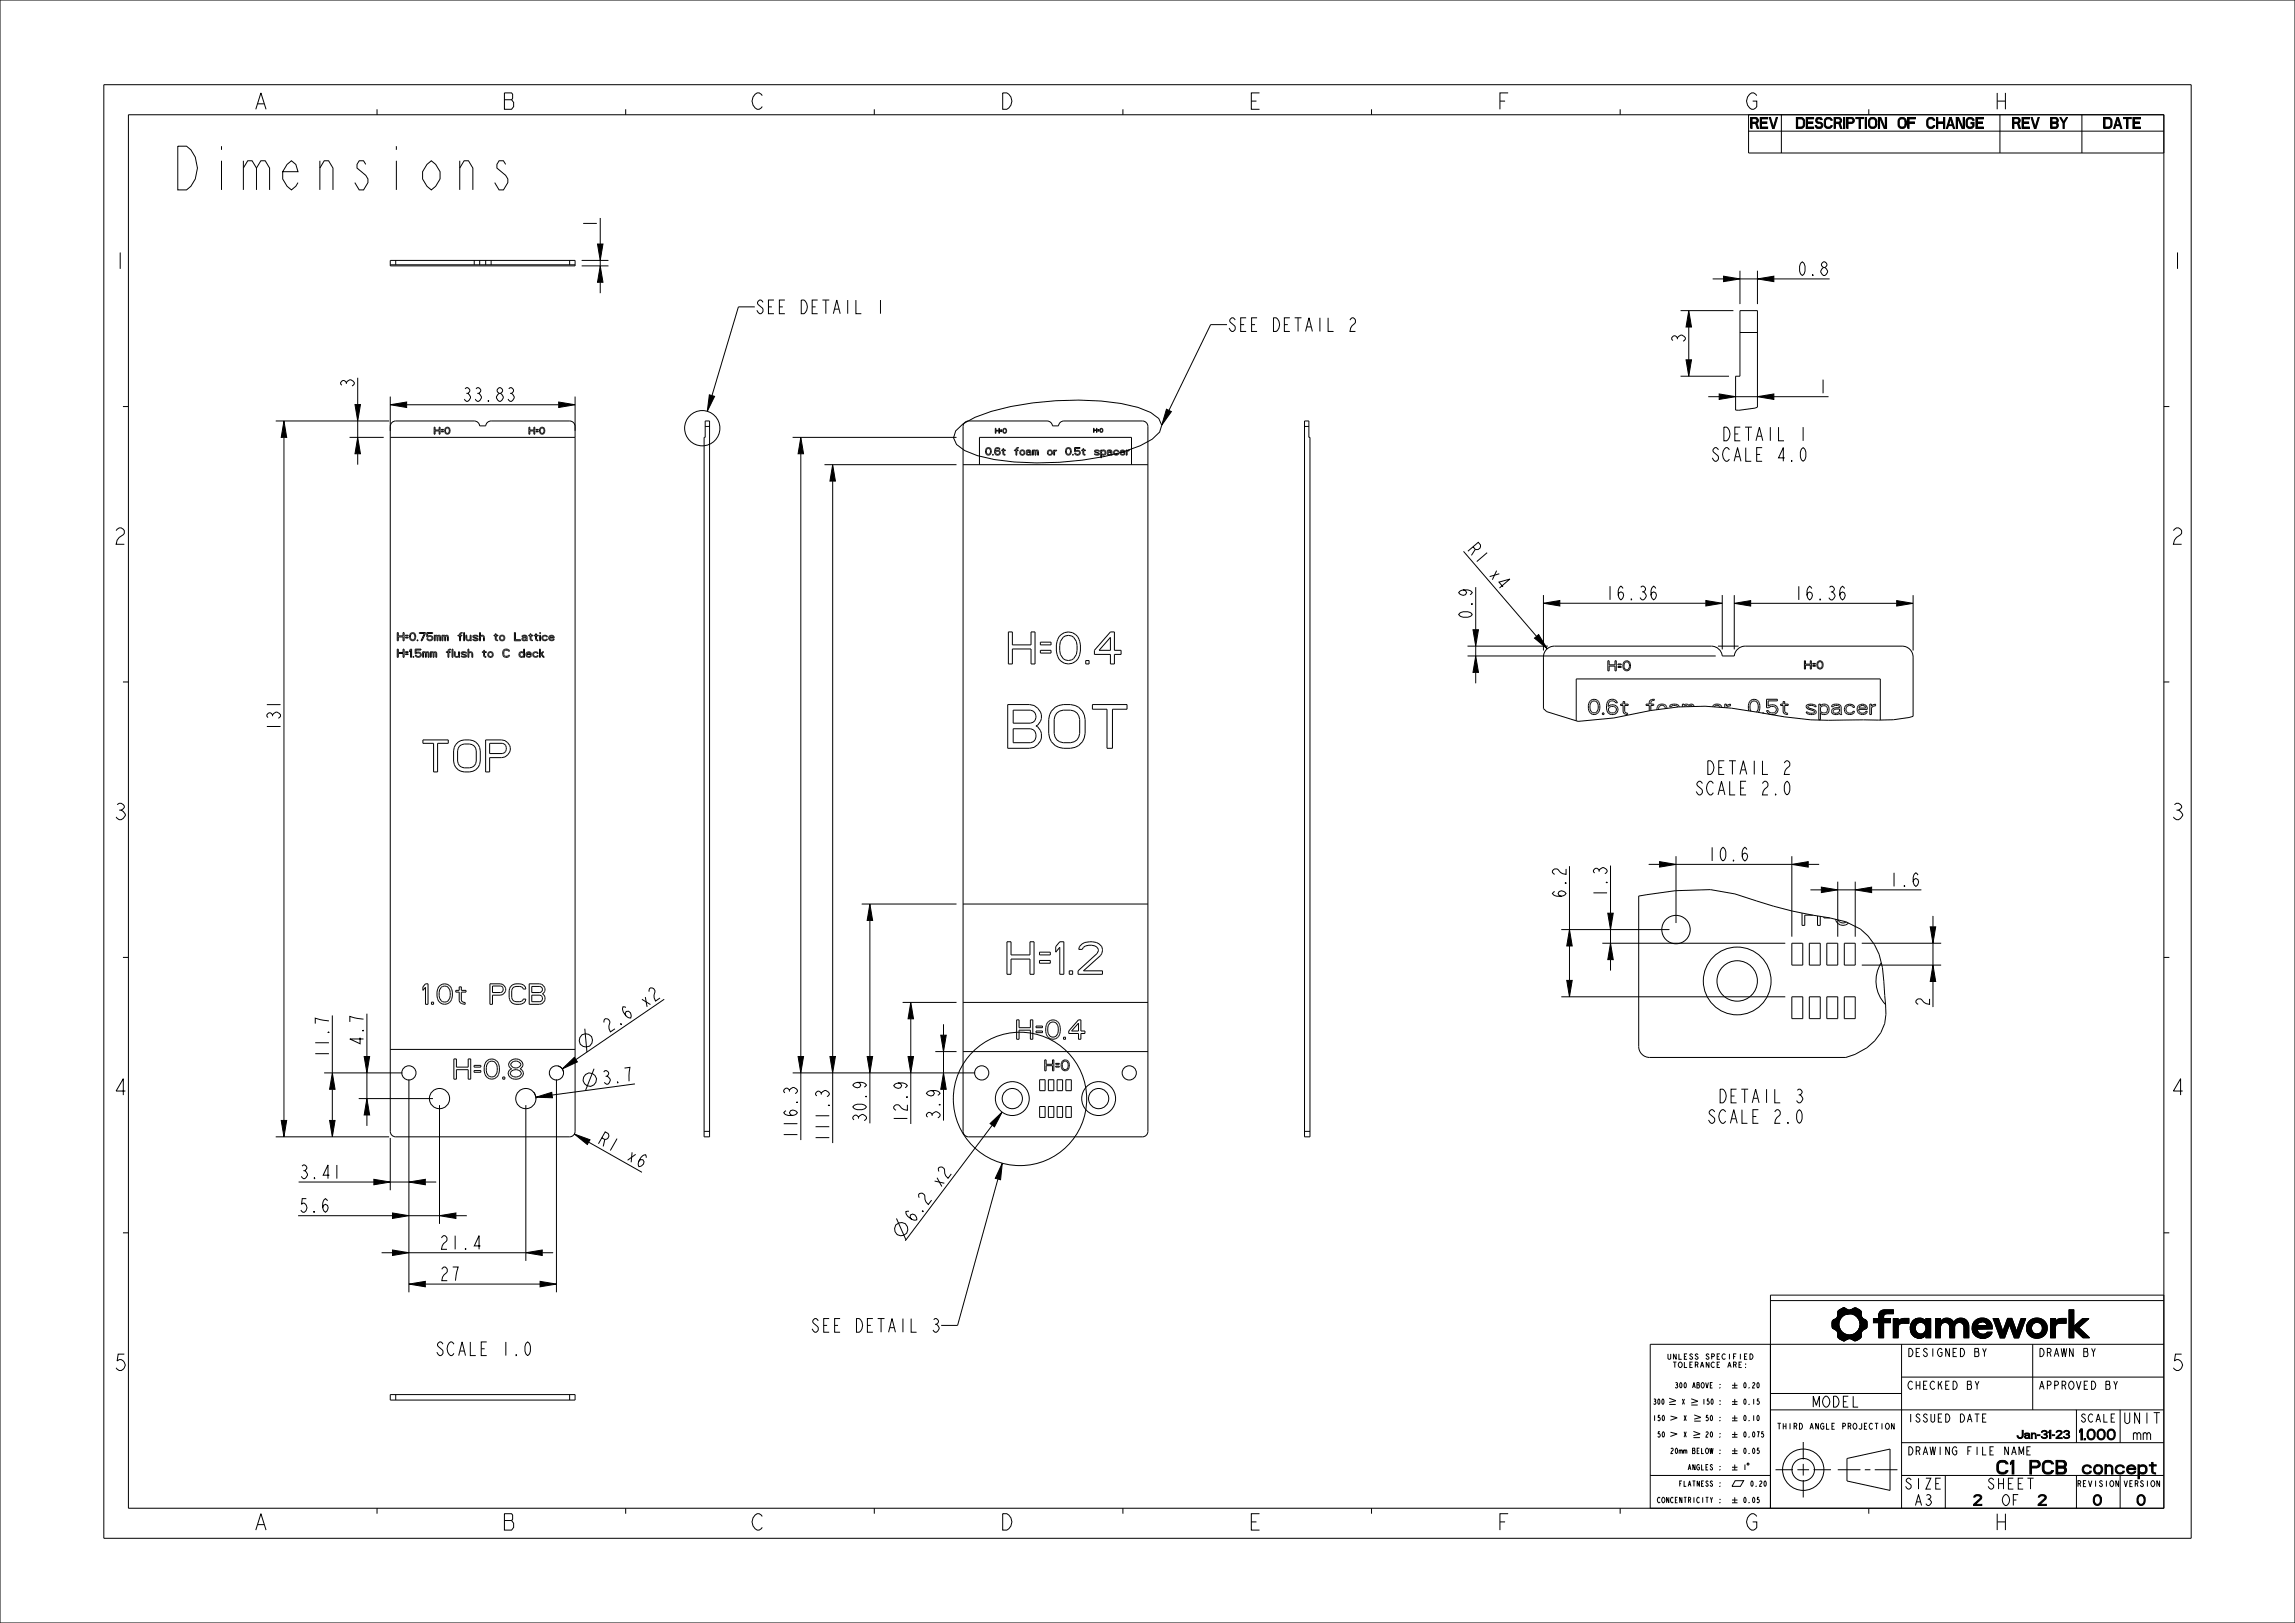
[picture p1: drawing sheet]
<svg xmlns="http://www.w3.org/2000/svg" width="420mm" height="297mm" viewBox="0 0 420 297" stroke-linecap="round" stroke-linejoin="round" font-family="sans-serif">
<defs><g id="words">
<text font-size="10.4" x="30.9" y="34.8">Dimensions</text>
<g font-size="3.9">
<text x="46.2" y="20">A</text>
<text x="91.7" y="20">B</text>
<text x="137.2" y="20">C</text>
<text x="182.7" y="20">D</text>
<text x="228.2" y="20">E</text>
<text x="273.7" y="20">F</text>
<text x="319.2" y="20">G</text>
<text x="364.7" y="20">H</text>
<text x="20.5" y="49.2">1</text>
<text x="397" y="49.2">1</text>
<text x="20.5" y="99.6">2</text>
<text x="397" y="99.6">2</text>
<text x="20.5" y="150">3</text>
<text x="397" y="150">3</text>
<text x="20.5" y="200.4">4</text>
<text x="397" y="200.4">4</text>
<text x="20.5" y="250.8">5</text>
<text x="397" y="250.8">5</text>
<text x="46.2" y="280">A</text>
<text x="91.7" y="280">B</text>
<text x="137.2" y="280">C</text>
<text x="182.7" y="280">D</text>
<text x="228.2" y="280">E</text>
<text x="273.7" y="280">F</text>
<text x="319.2" y="280">G</text>
<text x="364.7" y="280">H</text>
</g>
<g font-size="3.3">
<text x="109.2" y="41.9" transform="rotate(-90 109.2 41.9)">1</text>
<text x="328.8" y="50.4">0.8</text>
<text x="138.1" y="57.4">SEE DETAIL 1</text>
<text x="224.6" y="60.7">SEE DETAIL 2</text>
<text x="308.4" y="62.9" transform="rotate(-90 308.4 62.9)">3</text>
<text x="64.8" y="71.1" transform="rotate(-90 64.8 71.1)">3</text>
<text x="332.6" y="72">1</text>
<text x="84.5" y="73.4">33.83</text>
<text x="317.6" y="80.7">DETAIL1</text>
<text x="315.2" y="84.4">SCALE4.0</text>
<text x="268.3" y="100.5" transform="rotate(49 268.3 100.5)">R1 x4</text>
<text x="269.4" y="113.4" transform="rotate(-90 269.4 113.4)">0.9</text>
<text x="293.6" y="109.8">16.36</text>
<text x="328.2" y="109.8">16.36</text>
<text x="51.3" y="133.9" transform="rotate(-90 51.3 133.9)">131</text>
<text x="314.7" y="141.7">DETAIL2</text>
<text x="312.3" y="145.5">SCALE2.0</text>
<text x="312.3" y="157.6">10.6</text>
<text x="286.6" y="164.5" transform="rotate(-90 286.6 164.5)">6.2</text>
<text x="294.1" y="164.4" transform="rotate(-90 294.1 164.4)">1.3</text>
<text x="345.6" y="162.2">1.6</text>
<text x="116.9" y="185.3" transform="rotate(-34 116.9 185.3)">x2</text>
<text x="353.1" y="184.3" transform="rotate(-90 353.1 184.3)">2</text>
<text x="66.5" y="191.5" transform="rotate(-90 66.5 191.5)">4.7</text>
<text x="111.3" y="189.1" transform="rotate(-34 111.3 189.1)">2.6</text>
<text x="60.2" y="193.8" transform="rotate(-90 60.2 193.8)">11.7</text>
<text x="316.9" y="201.8">DETAIL3</text>
<text x="145.9" y="208.6" transform="rotate(-90 145.9 208.6)">116.3</text>
<text x="151.8" y="209.2" transform="rotate(-90 151.8 209.2)">111.3</text>
<text x="158.6" y="205.6" transform="rotate(-90 158.6 205.6)">30.9</text>
<text x="166.1" y="205.7" transform="rotate(-90 166.1 205.7)">12.9</text>
<text x="172" y="205.1" transform="rotate(-90 172 205.1)">3.9</text>
<text x="314.5" y="205.6">SCALE2.0</text>
<text x="54.6" y="215.7">3.41</text>
<text x="54.6" y="221.8">5.6</text>
<text x="171.3" y="218.6" transform="rotate(-53 171.3 218.6)">x2</text>
<text x="167.2" y="224" transform="rotate(-53 167.2 224)">6.2</text>
<text x="80.3" y="228.6">21.4</text>
<text x="80.4" y="234.4">27</text>
<text x="148.2" y="243.8">SEE DETAIL 3</text>
<text x="81.8" y="248.1">SCALE1.0</text>
<text x="365.6" y="269.8">C1 PCB concept</text>
</g>
<g font-size="3.2">
<text x="110.2" y="198.5" transform="rotate(-8 110.2 198.5)">3.7</text>
<text x="109.1" y="209.1" transform="rotate(29 109.1 209.1)">R1 x6</text>
</g>
<g font-size="2.6">
<text x="320.8" y="23.5">REV</text>
<text x="330.6" y="23.5">DESCRIPTION OF CHANGEREV BY</text>
<text x="385.6" y="23.5">DATE</text>
<text x="332.3" y="257.5">MODEL</text>
<text x="379.9" y="263.5">1.000</text>
<text x="389.1" y="260.5">UNIT</text>
<text x="390.5" y="263.5">mm</text>
<text x="349.1" y="272.5">SIZE</text>
<text x="350.5" y="275.5">A3</text>
<text x="361.4" y="275.5">2</text>
<text x="364.3" y="272.5">SHEET</text>
<text x="366.5" y="275.5">OF</text>
<text x="373" y="275.5">2</text>
<text x="383.2" y="275.5">0</text>
<text x="391.2" y="275.5">0</text>
</g>
<g font-size="2">
<text x="349" y="248.3">DESIGNED BY</text>
<text x="373" y="248.3">DRAWN BY</text>
<text x="349" y="254.3">CHECKED BY</text>
<text x="373" y="254.3">APPROVED BY</text>
<text x="349" y="260.3">ISSUED DATE</text>
<text x="368" y="263.3">Jan-31-23</text>
<text x="381.3" y="260.3">SCALE</text>
<text x="349" y="266.3">DRAWING FILE NAME</text>
</g>
<g font-size="1.4">
<text x="327.2" y="261.6">THIRD ANGLE PROJECTION</text>
<text x="380.8" y="272.1">REVISION VERSION</text>
</g>
<g font-size="1.3">
<text x="306.5" y="248.8">UNLESS SPECIFIED</text>
<text x="307.3" y="250.3">TOLERANCE ARE:</text>
<text x="304.8" y="257">300</text>
<text x="307.9" y="257">X</text>
<text x="308" y="254">300 ABOVE :</text>
<text x="318.5" y="254">0.20</text>
<text x="318.5" y="257">0.15</text>
<text x="304.8" y="260">150</text>
<text x="305.4" y="263">50</text>
<text x="308.1" y="263">X</text>
<text x="308.1" y="260">X</text>
<text x="310.3" y="263">20 :</text>
<text x="310.3" y="260">50 :</text>
<text x="318.5" y="260">0.10</text>
<text x="318.5" y="263">0.075</text>
<text x="307.4" y="266">20mm BELOW :</text>
<text x="310" y="269">ANGLES :</text>
<text x="318.5" y="266">0.05</text>
<text x="318.5" y="269">1</text>
<text x="305.4" y="275">CONCENTRICITY :</text>
<text x="308.7" y="272">FLATNESS :</text>
<text x="318.5" y="275">0.05</text>
<text x="319.8" y="272">0.20</text>
</g>
</g></defs>
<g fill="#000">
<path d="M329 21.5h.9l.3 .4v1.2l-.3 .4h-.9v-.3h.8l.2-.4-.1-.9-.9-.1zM109.8 48.7l.5 3h-1zM109.3 44.7h1l-.5 3zM309.1 56.8l.5 3h-1zM315.4 50.5l3 .5-3 .5zM321.6 51l3-.5v1zM52 77l.5 3h-1zM65 74h1l-.5 3zM71.4 74.1l3-.5v1zM102.2 73.6l3 .5-3 .5zM308.6 65.8h1l-.5 3zM314.6 72.1l3 .5-3 .5z"/>
<path d="M321.6 72.6l3-.5v1zM65.5 80l.5 3h-1zM146.6 80l.5 3h-1zM152.4 85l.5 3h-1zM269.6 115.2h1l-.5 3zM282.5 110.4l3-.5v1zM280.8 116.8l.8-.7 1.6 2.6zM312.2 109.9l3 .5-3 .5zM317.4 110.4l3-.5v1zM347.1 109.9l3 .5-3 .5zM270.1 120l.5 3h-1zM303.7 157.7l3 .5-3 .5z"/>
<path d="M327.9 158.2l3-.5v1zM159.2 165.4l.5 3h-1zM287.2 170.1l.5 3h-1zM294.7 172.6l.5 3h-1zM294.2 167.1h1l-.5 3zM333.3 162.3l3 .5-3 .5zM339.5 162.8l3-.5v1zM353.2 169.6h1l-.5 3zM353.7 176.6l.5 3h-1zM60.8 196.3l.5 3h-1zM66.6 193.3h1l-.5 3zM102.9 195.6l2.2-2.1 .6 .8z"/>
<path d="M146.1 193.3h1l-.5 3zM151.9 193.3h1l-.5 3zM158.7 193.3h1l-.5 3zM166.7 183.4l.5 3h-1zM166.2 193.3h1l-.5 3zM172.2 189.4h1l-.5 3zM172.7 196.3l.5 3h-1zM286.7 179.4h1l-.5 3zM51.5 205h1l-.5 3zM60.3 205h1l-.5 3zM67.1 201l.5 3h-1zM68.4 215.8l3 .5-3 .5z"/>
<path d="M74.8 216.3l3-.5v1zM98.1 200.8l2.9-.9 .1 1zM105.1 207.5l2.9 1.1-.5 .8zM181.2 205.6l2.2-2.1-1.4 2.7zM71.8 222l3 .5-3 .5zM74.8 235l3-.5v1zM71.8 228.7l3 .5-3 .5zM80.4 222.5l3-.5v1zM96.2 229.2l3-.5v1zM98.8 234.5l3 .5-3 .5zM337.2 239.4h.4zM336.6 239.7l.6-.3h.4l.5 .2z"/>
<path d="M336.5 239.8l1.7-.1zM336.4 239.9l.1-.1 1.7-.1 2.2 .1 .2 .3-4.3 .6zM338.8 239.6l.6-.3 .3 .1zM338.5 239.7l1.2-.3 .7 .4zM344.1 240l.7-.3h1.7v.7h-2.6zM335.4 243l1.2-.1 .1 .3-.8 .2zM335.4 241.6l1.4-.2-.3 .8 .1 .7-1.2 .1-.1-.7zM335.9 243.4l.8-.2 .3 .4 .5 .4-1.2 .6v-.8zM336.3 240.7l1.9-.3-.8 .3-.6 .7-1.3 .2 .6-.4zM337.3 245.4l.3-.1zM336.8 245.1l1.4-.1-.6 .3-.3 .1zM336.6 245h1.9z"/>
<path d="M338.2 240.4l2.4-.3v.6l-1 .1-.7-.3zM336.3 244.6l1.2-.6 .7 .3 2.4 .3-.2 .3-3.8 .1zM338.6 245l1.8-.1-1.1 .4zM339.3 245.3l.9-.2-.6 .3zM338.8 244.3l.7-.3 1.1-.1v.7zM339.6 240.8h1zM339.5 244l1.2-.2zM339.7 240.9h1zM339.6 243.9l1.1-.2zM339.8 241h.9l-.8 .1zM339.7 243.8l1-.1zM339.9 241.1l.8-.1 .1 .1-.8 .1z"/>
<path d="M339.9 243.6l.9-.1-.1 .2h-.9zM340 241.2l.8-.1v.1l-.7 .1zM340 243.5l.9-.1-.1 .1-.9 .1zM340.1 241.3l.7-.1 .7 .4-1.2 .1zM340.2 243.2l1.3-.1a1.97 1.97 0 0 1-1.5 .4zM340.3 241.7h1.3l-1.3 .1zM340.3 243l1.3-.1v.1l-1.4 .2zM340.3 241.8l1.3-.1v.1l-1.2 .1zM340.3 242.9l1.3-.1-1.3 .2zM340.4 241.9l1.2-.1 .1 .1-1.3 .2zM340.4 242.8l1.3-.1-.1 .1-1.3 .1zM340.4 242.1l1.3-.2v.2l-1.3 .1z"/>
<path d="M340.4 242.6l1.3-.1v.2l-1.3 .1zM340.4 242.2l1.3-.1v.2l-1.3 .2zM340.4 242.5l1.3-.2v.2l-1.3 .1zM342.9 241.3h.9l.9-.5v.5l-1.8 .7zM343.8 240.8l1-.1-1 .6zM343.8 240.7l1-.1v.1zM343.8 240.6l1.1-.1zM343.8 240.5l1.2-.1zM343.9 240.4h1.4zM342.9 242l1.8-.7h1.3v.7h-1.3v2.8h-.9v-2.8zM347.4 242.6v2.2h-.9zM346.5 241.3h.9v.6a1.14 1.14 0 0 1 1.1-.6h.8v.9h-.9a.92 .92 0 0 0-1 .4l-.9 2.2z"/>
<path d="M349.9 241.9l1.6 .1-1.7 .1zM349.6 243.2l.9-.2v.2l-.9 .2zM349.6 242.9l.9-.1v.2l-.9 .2zM349.6 243.4l.9-.2v.2l-.9 .1zM349.6 242.7l1-.1-.1 .2-.9 .1zM349.6 243.5l.9-.1 .1 .1-.9 .1zM349.6 242.6l1-.1v.1l-1 .1zM349.7 243.6l.9-.1 .1 .2-1 .1zM349.7 242.5l1-.1-.1 .1-1 .1zM349.7 243.8l1-.1v.1l-.9 .1zM349.7 242.3h1.1l-.1 .1-1 .1zM349.8 242.2l1.2-.1-.2 .2h-1.1z"/>
<path d="M349.8 243.9l.9-.1 .2 .1-1.1 .1zM349.8 244h1.2l-1.1 .1zM349.8 242.1l1.6-.1-1.6 .2zM350.7 241.3h1zM351.1 244.9h.4zM349.9 244.1l1.1-.1a.95 .95 0 0 0 1.4-.5v.8l-2.5-.1zM350.9 244.8h.9zM350.5 241.4l1.2-.1h.2zM350.2 241.6l.3-.2 1.4-.1 .3 .2zM350.5 244.7h1.6l-.3 .1h-.9zM350.4 244.6h1.8zM350.1 241.7l2.1-.2 .1 .1z"/>
<path d="M350.2 244.5l2.1-.1-.1 .2h-1.8zM350.1 241.7h2.3l-2.4 .1zM350.1 244.4l2.3-.1-2.2 .2zM350 241.8h2.4l-2.5 .1zM349.9 244.2l2.5 .1-2.3 .1zM352.4 241.3h.9v3.5h-.9v-1.3a1.15 1.15 0 0 0-.4-1.4l.4-.3zM349.9 241.9l2.5-.1-.4 .3zM354.2 241.3h.9v3.5h-.9zM355.9 242h2.7a.85 .85 0 0 0-.9 .9v1.9h-.9v-1.9a.83 .83 0 0 0-.9-.9zM355.3 241.6a1.4 1.4 0 0 1 2.2 .3l-1.7 .1-.4 .2-.2 .3-.1-.6zM357.8 241.6a1.46 1.46 0 0 1 2.4 .7l-.9 .1-.5-.4h-1.3zM359.3 242.4l.9-.1 .1 2.5h-.9v-1.9z"/>
<path d="M361 243.5l.8-.2 .1 .2-.9 .1zM361 242.5l.9-.2v.2l-.9 .1zM361 243.6l.9-.1v.1l-.9 .2zM361 242.3l1-.1-1 .3zM361 243.8l.9-.2 .1 .2-.9 .1zM361.1 242.2l1-.1-.1 .1-1 .1zM361.1 243.9l.9-.1 .1 .1-.9 .1zM361.2 242.1l1.1-.1-1.2 .2zM361.2 244l.9-.1 .2 .1-1.1 .1zM361.2 242l1.5-.1-1.5 .2zM361.2 244.1h1.3l-1.2 .1zM361.4 241.8a1.89 1.89 0 0 1 3.1 .5l-.9 .1a.9 .9 0 0 0-.9-.5l-1.5 .1z"/>
<path d="M361.3 244.2h1.5zM362.4 244.9l1.1-.1zM361.3 244.2l1.7-.1 .7-.3h.9l-.3 .5-2.8 .1zM361 242.6l.9-.1 2.7 .1v.5l-3.7 .1zM361.5 244.4l2.8-.1-.8 .5-1.1 .1zM363.6 242.4l.9-.1 .1 .3h-.9zM360.9 243.2l3.7-.1v.1h-2.8v.1l-.8 .2zM364.8 241.3h.9l.8 2.4-.4 1.1zM367.4 241.3h.8l.9 2.3 1.6-2.3-1.3 3.5h-.8l-.9-2.4-.9 2.4h-.7zM369.9 241.3h.8l-1.6 2.3zM370.9 243.2l.9-.2v.2l-.9 .1zM370.9 242.9l.9-.1v.2l-.9 .2z"/>
<path d="M370.9 243.3l.9-.1v.2l-.9 .1zM370.9 242.8l.9-.1v.1l-.9 .1zM370.9 243.5l.9-.1 .1 .1-.9 .1zM370.9 242.6l1-.1-.1 .2-.9 .1zM371 243.6l.9-.1v.2l-.9 .1zM371 242.5l1-.1-.1 .1-1 .1zM371 243.8l.9-.1 .1 .1-.9 .1zM371 242.3l1.1-.1-.1 .2-1 .1zM371.1 243.9l.9-.1 .2 .1-1.1 .1zM371.1 242.2l1.2-.1-1.3 .2zM371.1 244l1.1-.1 .2 .1-1.2 .1zM371.1 242.1l1.6-.1-1.6 .2z"/>
<path d="M371.4 241.8a1.94 1.94 0 0 1 3.2 .7l-.9 .1a.96 .96 0 0 0-1-.6l-1.6 .1zM371.2 244.1h3.1a1.97 1.97 0 0 1-3.1 0zM373.7 242.6l.9-.1 .1 .7-.2 .7-.2 .2h-1.4a1.06 1.06 0 0 0 .8-1.5zM376.2 242.6v2.2h-.9zM375.3 241.3h.9v.6a1.14 1.14 0 0 1 1.1-.6h.8v.9h-.9a.92 .92 0 0 0-1 .4l-.9 2.2zM378.6 239.7h.9v3l1.6-1.4h1.2l-1.9 1.6 2 1.9h-1.2l-1.7-1.6v1.6h-.9z"/>
</g>
<g fill="none" stroke="#000" stroke-width=".18">
<path d="M0 0h420v297h-420zM19 15.5h382v266h-382zM23.5 21h372.5v255h-372.5zM69 20v1M84.1 30.8l.8-1.4h.8l.8 1.4v4M92.5 30.1l-.4-.7h-.8l-.4 .7v.7l1.6 1.3 .4 .7v.6l-.8 1.4h-.8l-.8-1.4M109.8 39.9v4.8M114.5 20v1M160 20v1M205.5 20v1M251 20v1M296.5 20v1"/>
<path d="M320 21v7h76M320 24h76M326 21v7M328.8 21.5h.2v2h-.2zM329 21.5h.9l.3 .4v1.2l-.3 .4h-.9v-.3h.8l.2-.4-.1-.9-.9-.1zM342 20v1M366 21v7M381 21v7M106.4 48.7h4.9M106.4 47.7h4.9M109.3 44.7h1l-.5 3zM109.8 48.7l.5 3h-1z"/>
<path d="M109.8 47.7v1M109.8 51.7v2M307.6 56.8h9.6M309.1 56.8l.5 3h-1zM309.1 59.8v6M313.4 51h2M315.4 50.5l3 .5-3 .5zM318.4 56.8h3.2v17.7l-.4 .2-3 .4-.6-.1v-6.2h.8zM318.4 49.5v6.1M318.4 51h3.2M321.6 51l3-.5v1zM321.6 49.5v6.1"/>
<path d="M324.6 51h10.2M333.5 49.2l.2-.2a.73 .73 0 0 1 .8 .7 .73 .73 0 0 1-.8 .7l-.2-.2a.65 .65 0 0 1 0-1zM333.7 49l-.4-.5a.57 .57 0 0 1 .7-.6l.3 .4v.2l-.3 .5M22.5 74.4h1M50.5 77h20.7M52 77l.5 3h-1zM65 74h1l-.5 3zM65.5 69.1v4.9M65.5 77v3M71.4 74.1l3-.5v1zM71.4 72.6v6.2M74.4 74.1h27.8"/>
<path d="M93.1 71.2l.3-.3a.57 .57 0 0 1 .6 .7l-.4 .4a.75 .75 0 0 1 .5 .8 .75 .75 0 0 1-.7 .6l-.4-.4M93.4 72h.2M102.2 73.6l3 .5-3 .5zM105.2 72.6v6.2M174.9 78.8a8.3 8.3 0 0 1 3.6-2.5 47.3 47.3 0 0 1 17.5-3 36 36 0 0 1 13.1 1.6l1.5 .6 1.4 1.1a2.05 2.05 0 0 1-.1 2.7 9.9 9.9 0 0 1-4.1 2.6l-1.6 .6a55.8 55.8 0 0 1-25.8 1.2l-1.3-.3a8.5 8.5 0 0 1-4-2l-.2-.3a1.44 1.44 0 0 1-.1-2zM307.6 68.8h8.8M308.6 65.8h1l-.5 3zM312.6 72.6h2M314.6 72.1l3 .5-3 .5zM317.6 72.6h4M318.4 60.8h3.2M321.6 72.6l3-.5v1z"/>
<path d="M324.6 72.6h10M396 74.4h1M52 80v125M64 80h6.2M65.5 80l.5 3h-1zM65.5 83v2M145.1 80h29.9M146.6 80l.5 3h-1zM146.6 83v110.3M150.9 85h24.1M152.4 85l.5 3h-1zM152.4 88v105.3"/>
<path d="M267.8 107.9l.4 .2 .2 .3-.2 .4a.98 .98 0 0 1-1.3-.4 1.69 1.69 0 0 1 2.5 0l-.4 .4M267.8 100.9l13.4 15.5M268.6 118.2h14.7M269.6 115.2h1l-.5 3zM270.1 107.4v7.8M270.1 118.2v1.8M280.8 116.8l.8-.7 1.6 2.6zM282.5 110.4l3-.5v1zM282.5 108.9v10.1M283 118.8l.9-.5 .6-.1h28.7a2 2 0 0 1 2 1.8h2.2a2 2 0 0 1 2-1.8h28.7a2 2 0 0 1 2 2v10.9a27.3 27.3 0 0 1-9.1 .6 77.4 77.4 0 0 1-19.3-1.4 51.2 51.2 0 0 0-19.6-.3l-6.7 1.4-6.6 .6-5.7-1.8-.6-.5v-9.5v-.5zM285.5 110.4h26.7M303 107.7l-.4-.4a1.69 1.69 0 0 0 0 2.5 .98 .98 0 0 0 .4-1.3l-.4-.2-.3 .2-.2 .4"/>
<path d="M312.2 109.9l3 .5-3 .5zM314.4 118.2h3.8M315.2 108.9v9.9M317.4 110.4l3-.5v1zM317.4 108.9v9.9M320.4 110.4h26.7M337.6 107.7l-.4-.4a1.69 1.69 0 0 0 0 2.5 .98 .98 0 0 0 .4-1.3l-.4-.2-.4 .2-.1 .4M347.1 109.9l3 .5-3 .5zM350.1 108.9v10.1M22.5 124.8h1M268.6 120h45.4M270.1 120l.5 3h-1z"/>
<path d="M270.1 123v2M291.1 128.2a1.05 1.05 0 0 1 1.1-.1 1.05 1.05 0 0 1 .6 1 1.16 1.16 0 0 1-.3 1.3 1.16 1.16 0 0 1-1.4 .1 1.79 1.79 0 0 1 0-2.3zM291.3 128.4a.76 .76 0 0 1 .8 0 .76 .76 0 0 1 .4 .8 1.01 1.01 0 0 1-.8 1.3 1.14 1.14 0 0 1-.7-1.7zM293.2 130.5h.3v.3h-.3zM294.3 120.9h.2v.8h1.1v-.8h.2v1.9h-.2v-.9h-1.1v.9h-.2zM294.4 128.2a1.03 1.03 0 0 1 1.6 .4h-.3a.78 .78 0 0 0-1-.3 .78 .78 0 0 0-.4 1 .97 .97 0 0 1 1.5-.1 .97 .97 0 0 1-.3 1.5 1.18 1.18 0 0 1-1.2-.3 1.18 1.18 0 0 1-.3-1.2zM294.5 129.5a.74 .74 0 0 1 .8-.2 .74 .74 0 0 1 .5 .6 .72 .72 0 0 1-.9 .6 .72 .72 0 0 1-.5-.9zM296.1 121.5h.6v.2h-.6zM296.1 122h.6v.1h-.6zM297 128.4h.3v.5h.7v.2h-.7v1.1l.3 .3h.3v.3a.77 .77 0 0 1-.9-.5v-1.2h-.4v-.2h.4zM297.3 121.1a.8 .8 0 0 1 1 .1 .8 .8 0 0 1 .1 1 .68 .68 0 0 1-.8 .6 .68 .68 0 0 1-.6-.8v-.5zM297.4 121.2h.1a.73 .73 0 0 1 .8 .5 .73 .73 0 0 1-.4 .8 .72 .72 0 0 1-.7-.4 .72 .72 0 0 1 .2-.9z"/>
<path d="M302.1 130v-.9h.5v-.2h-.5v-.3l.2-.3 .5-.2v-.1a.73 .73 0 0 0-1 .9h-.6v.2h.6v1M304.8 129.7a.65 .65 0 0 0-.7-.6 .65 .65 0 0 0-.6 .7M305.1 129.6a.93 .93 0 0 0-1.1-.8 .93 .93 0 0 0-.8 1.1M307.3 129.4v-.1a.78 .78 0 0 0-1-.4l-.7 .2v.2h.2a.73 .73 0 0 1 1.2 .1M308.8 129.3l-.3-.2-.3 .2M309.7 129.3l-.4-.2-.2 .2M310 129.3a.53 .53 0 0 0-.4-.5 .53 .53 0 0 0-.5 .3 .55 .55 0 0 0-.9-.1v-.1h-.3v.4M313.4 129.3a.93 .93 0 0 1 .9-.5 .93 .93 0 0 1 .8 .7M313.7 129.4l.4-.3a.55 .55 0 0 1 .7 .3M315.6 129.5v-.6h.3v.3l.8-.3v.3l-.6 .1-.1 .2M320.1 130.1a1.47 1.47 0 0 1 .9-2.1 1.51 1.51 0 0 1 .8 2.3M320.5 130.1a1.42 1.42 0 0 1 .2-1.8h.3a1.14 1.14 0 0 1 .7 1.6l-.2 .4"/>
<path d="M321.8 130.3v.1M322.5 130.5h.3M322.5 130.5h.1M323.3 128h2v.3h-1.7v.9a1.02 1.02 0 0 1 1.3-.1 1.02 1.02 0 0 1 .4 1.2 1.13 1.13 0 0 1-2-.3h.3a.71 .71 0 0 0 1 .5 .71 .71 0 0 0 .3-1l-.2-.2a.98 .98 0 0 0-1 .2h-.4zM326.3 128.4h.3v.5h.7v.2h-.7v1.1l.2 .3h.3v.3a.77 .77 0 0 1-.8-.5v-1.2h-.4v-.2h.4zM330.2 120.9h.2v.6h.9v-.6h.2v1.5h-.2v-.7h-.9v.7h-.2zM330.6 129l1-.1a.77 .77 0 0 1 .8 .4h-.3a.96 .96 0 0 0-1.3 0l.2 .3 1 .3 .3 .1 .1 .4a1.24 1.24 0 0 1-1.9-.1h.3a.96 .96 0 0 0 1.3 0l-.2-.3-1.3-.4-.1-.3zM331.7 121.8h.5v.1h-.5zM331.7 121.4h.5v.1h-.5zM332.7 121a.72 .72 0 0 1 .9 .4 .72 .72 0 0 1-.2 .9 .72 .72 0 0 1-.9-.3 .72 .72 0 0 1 .2-1zM332.8 121.2l.1-.1a.57 .57 0 0 1 .6 .6 .57 .57 0 0 1-.6 .5l-.2-.4zM332.9 128.9h.2v.3a.91 .91 0 0 1 1.4-.1 .91 .91 0 0 1 0 1.4 .91 .91 0 0 1-1.4-.1v1.3h-.2z"/>
<path d="M333.3 129.3a.69 .69 0 0 1 1 .1 .69 .69 0 0 1-.2 1 .69 .69 0 0 1-1-.3zM335.4 129l.5-.1a.81 .81 0 0 1 1 .4l.2 1.5h-.3l-.2-.3a.73 .73 0 0 1-1 .3 .73 .73 0 0 1-.2-1.1l.6-.2h.6v-.2a.79 .79 0 0 0-1.1 0h-.3zM335.7 129.9l.9-.2a.62 .62 0 0 1-.3 .8 .62 .62 0 0 1-.8-.3zM337.8 129.1l.2-.1a.93 .93 0 0 1 1.4 .5h-.3a.7 .7 0 0 0-1-.2 .7 .7 0 0 0 0 1 .7 .7 0 0 0 1-.1h.3a.98 .98 0 0 1-1.5 .4 .98 .98 0 0 1-.1-1.5zM340.1 129.1a.92 .92 0 0 1 1.1-.2 .92 .92 0 0 1 .5 .9h-1.6a.68 .68 0 0 0 .5 .7 .68 .68 0 0 0 .8-.3h.3a.98 .98 0 0 1-1.4 .4 .98 .98 0 0 1-.2-1.5zM340.4 129.2a.69 .69 0 0 1 1 .3v.1h-1.2zM342.2 128.9h.3v.3l.7-.3v.3l-.5 .1-.2 .3v1.2h-.3zM344.1 131.8v-7.6h-55.6v7.7M396 124.8h1M286.6 159v1a1.68 1.68 0 0 1-1.5-.9l-.6-.1-.4 .4v.2l.4 .4M287.2 158.5v11.6M291.8 159.8l-.2-.3a.57 .57 0 0 1 .6-.6l.5 .4a.75 .75 0 0 1 .8-.5 .75 .75 0 0 1 .6 .7l-.4 .4"/>
<path d="M292.7 159.3v.2M294.7 158.4v8.7M301.7 158.2h2M303.7 157.7l3 .5-3 .5zM306.7 156.7v12.2M306.7 158.2h21.2M319.7 155.5l-.4-.4a1.69 1.69 0 0 0 0 2.5 .98 .98 0 0 0 .4-1.3l-.4-.2-.3 .2-.2 .4M327.9 158.2l3-.5v1zM327.9 156.7v14.7M330.9 158.2h2M22.5 175.2h1M157.7 165.4h17.3"/>
<path d="M159.2 165.4l.5 3h-1zM159.2 168.4v24.9M285.7 170.1h19.8M286.7 179.4h1l-.5 3zM287.2 170.1l.5 3h-1zM287.2 173.1v6.3M293.2 172.6h33.5M294.2 167.1h1l-.5 3zM294.7 172.6l.5 3h-1zM294.7 170.1v2.5M294.7 175.6v2M299.9 164l6.7-1 6.4-.2 4.5 .8a87 87 0 0 0 17.3 4.4l3 .7a9.9 9.9 0 0 1 6.7 8.4l.6 6.8a7.8 7.8 0 0 1-3.4 7.8l-2.2 1.2-1.7 .6h-35.9a2 2 0 0 1-2-2z"/>
<path d="M327.9 172.6h2v4h-2zM329.8 167.1v2.2h.5v-1.8h1.4M331.1 172.6h2v4h-2zM331.3 162.8h2M332.6 167.6v1.7h.5v-1.6M333.3 162.3l3 .5-3 .5zM333.8 167.8v.2h1.1M334.3 172.6h2v4h-2zM335.9 168.2a1.41 1.41 0 0 0 2.4 .7M336.3 161.3v10.1M336.3 162.8h3.2M336.4 168.3a.94 .94 0 0 0 1.5 .4"/>
<path d="M337.5 172.6h2v4h-2zM339.5 162.8l3-.5v1zM339.5 161.3v10.1M340.7 176.6h14.5M340.7 172.6h14.5M342.5 162.8h9.1M344.3 176.2a6.2 6.2 0 0 0 .8 7.6M351 160.1l-.4-.4a1.69 1.69 0 0 0 0 2.5 .98 .98 0 0 0 .4-1.2l-.4-.2-.4 .2-.1 .4M353.2 169.6h1l-.5 3zM353.7 176.6l.5 3h-1zM353.7 167.6v2M353.7 172.6v4"/>
<path d="M353.7 179.6v4.7M396 175.2h1M59.3 196.3h14.3M60.2 186.8l-2.5-.5v1M60.8 196.3l.5 3h-1zM60.8 185.8v10.5M60.8 199.3v5.7M66.5 186.5l-2.5-.5v1M66.6 193.3h1l-.5 3zM67.1 185.5v7.8M67.1 196.3v4.7M74.8 197.5v39"/>
<path d="M97.6 199.8l.4 .6 .1 .6M101.8 197.5v39M102.1 195.1a1.3 1.3 0 0 1 1 1.2M102.9 195.6l2.2-2.1 .6 .8zM107 188.2l.4 4.3M108.7 195.6l-1.5 4M114.3 195.5l1-.2-.2 2.6M116.2 198.4l-15.2 2M118.8 181.5l.1-.6 .2-.1 .5 .1a.97 .97 0 0 1 .1 1.2v.5l.3 .6 .8-.6M121.6 182.9l-16.2 11M144.5 199.5v.3M145.1 196.3h33.4"/>
<path d="M146.1 193.3h1l-.5 3zM146.6 196.3v12.3M151.9 193.3h1l-.5 3zM152.4 196.3v12.9M156.9 198.1l.4 .1 .2 .4-.2 .3a.98 .98 0 0 1-1.2-.3 1.69 1.69 0 0 1 2.5 0l-.4 .3M158.7 193.3h1l-.5 3zM159.2 196.3v9.3M164.4 198.2l.4 .1 .2 .4-.2 .3a.98 .98 0 0 1-1.2-.3 1.69 1.69 0 0 1 2.5 0l-.5 .3M165.2 183.4h9.8M166.2 193.3h1l-.5 3zM166.7 183.4l.5 3h-1zM166.7 186.4v6.9"/>
<path d="M166.7 196.3v9.4M170.4 199.6l.4 .1 .2 .4-.2 .3a.98 .98 0 0 1-1.3-.3 1.69 1.69 0 0 1 2.5 0l-.4 .3M171.2 192.4h3.8M172.2 189.4h1l-.5 3zM172.7 196.3l.5 3h-1zM172.7 187.4v2M172.7 192.4v3.9M172.7 199.3v5.8M285.7 182.4h41M327.9 182.4h2v4h-2zM331.1 182.4h2v4h-2zM334.3 182.4h2v4h-2z"/>
<path d="M337.5 182.4h2v4h-2zM50.5 208h20.7M51.5 205h1l-.5 3zM54.6 216.3h13.8M59.9 219.8l-.3-.5a1.69 1.69 0 0 0 0 2.5 .98 .98 0 0 0 .3-1.2l-.3-.2-.4 .2-.1 .4M60.3 205h1l-.5 3zM61.6 213.2v2.5M65.6 201h13.6M67.1 201l.5 3h-1zM67.1 204v2M68.4 215.8l3 .5-3 .5zM71.4 216.3h3.4"/>
<path d="M71.4 208.2v9.6M74.8 216.3l3-.5v1zM77.8 216.3h2M80.4 202.2v21.8M96.2 202.2v28.5M98.1 200.8l2.9-.9 .1 1zM105.1 207.5l2.9 1.1-.5 .8zM107.7 209l9.8 5.5M143.6 200l-.2-.2a.57 .57 0 0 1 .7-.7l.4 .4a.75 .75 0 0 1 .8-.5 .75 .75 0 0 1 .6 .8l-.4 .3M149.5 200.6l-.2-.3a.57 .57 0 0 1 .6-.6l.4 .4a.75 .75 0 0 1 .8-.5 .75 .75 0 0 1 .7 .7l-.5 .4M150.3 200.1v.2M181.2 205.6l2.2-2.1-1.4 2.7z"/>
<path d="M181.6 205.9l-15.9 21.2M22.5 225.6h1M54.6 222.5h17.2M69.8 229.2h2M71.8 222l3 .5-3 .5zM71.8 228.7l3 .5-3 .5zM74.8 235l3-.5v1zM74.8 229.2h21.4M74.8 222.5h5.6M77.8 235h21M80.4 222.5l3-.5v1zM83.4 222.5h2"/>
<path d="M87.9 228h-1.1l.9-1.9v2.5M96.2 229.2l3-.5v1zM98.8 234.5l3 .5-3 .5zM99.2 229.2h2M164.1 223l1.7 3.9M324 238h72M336.4 239.9l.7-.5h.5a1.25 1.25 0 0 0 1.7 0l.3-.1 .5 .3 .5 .5a1.25 1.25 0 0 0 .9 1.5 1.44 1.44 0 0 1 .1 1.4l-.1 .1a1.25 1.25 0 0 0-.9 1.5l-.1 .2-.4 .3-.8 .2a1.25 1.25 0 0 0-1.7 0l-.3 .1a1.35 1.35 0 0 1-1-1.6l-1-.9v-.9l.1-.4a1.25 1.25 0 0 0 .9-1.5zM336.4 239.9l.1-.1 1.7-.1 2.2 .1 .2 .3-4.3 .6zM336.5 239.8l1.7-.1zM336.6 239.7l.6-.3h.4l.5 .2zM337.2 239.4h.4zM338.5 239.7l1.2-.3 .7 .4z"/>
<path d="M338.8 239.6l.6-.3 .3 .1zM344.1 240l.6-.3h1.8v.7h-1.4l-.3 .3-.1 .6h1.3v.7h-1.3v2.8h-.9v-2.8h-.9v-.7h.9l.1-.8zM344.1 240l.7-.3h1.7v.7h-2.6zM378.6 239.7h.9v3l1.6-1.4h1.2l-1.9 1.6 2 1.9h-1.2l-1.7-1.6v1.6h-.9zM396 225.6h1M396 237h-72v39M302.7 256.1l.2-.1 .1 .2-.1 .2a.25 .25 0 0 1 .1 .4 .25 .25 0 0 1-.4 0M302.8 256.4h.1M302.8 259v1M303.5 256.1h.2l.1 .2-.2 .7-.2-.3zM303.8 259h-.3v.4v-.1a.34 .34 0 0 1 .4 .4 .34 .34 0 0 1-.4 .3l-.1-.2M304.2 256.1h.2l.1 .2-.2 .7-.2-.3z"/>
<path d="M304.3 259.1l.1-.1 .2 .3v.4l-.2 .3-.2-.3zM305.2 247.8v.8l.2 .2 .4-.2v-.8M306.2 249.3h.6M306.5 249.3v1M306.6 253.1h.4v.2l-.1 .1a.26 .26 0 0 1 .1 .4 .26 .26 0 0 1-.4 0M306.8 253.4h.1M307.5 253.1h.2l.1 .2v.4l-.2 .3-.2-.3zM309.5 257.1h1.2M309.5 256l1.2 .4M310.7 256.4l-1.2 .3M311.8 256v1M312.6 259h-.3l-.1 .4 .2-.1a.34 .34 0 0 1 .2 .4 .34 .34 0 0 1-.2 .3l-.2-.2"/>
<path d="M312.8 256h-.3l-.1 .4 .1-.1a.34 .34 0 0 1 .3 .4 .34 .34 0 0 1-.3 .3l-.1-.2M313.1 259.1h.2l.1 .2v.5l-.2 .2-.2-.3zM313.2 256.1h.2l.1 .2-.2 .7-.2-.3zM314.7 259.9l.1 .1zM314.7 259.3l.1 .1zM314.8 256.9v.1zM314.8 256.3v.1zM317 253.5h1M317 254h1M317 256.5h1M317 257h1M317 259.5h1"/>
<path d="M317.5 253v1M317.5 256v1M317.5 259v1M321.6 253.1h.2l.1 .2v.4l-.2 .3-.2-.3zM321.6 259.1h.2l.1 .2v.4l-.2 .3-.2-.3zM321.9 256h-.3v.4l.1-.1a.34 .34 0 0 1 .3 .4 .34 .34 0 0 1-.3 .3l-.2-.2M324 255h24M324 258h72M335.4 243l1.2-.1 .1 .3-.8 .2zM335.4 241.6l1.4-.2-.3 .8 .1 .7-1.2 .1-.1-.7zM335.9 243.4l.8-.2 .3 .4 .5 .4-1.2 .6v-.8zM336.3 240.7l1.9-.3-.8 .3-.6 .7-1.3 .2 .6-.4z"/>
<path d="M336.3 244.6l1.2-.6 .7 .3 2.4 .3-.2 .3-3.8 .1zM336.6 245h1.9zM336.8 245.1l1.4-.1-.6 .3-.3 .1zM337.3 245.4l.3-.1zM338.2 240.4l2.4-.3v.6l-1 .1-.7-.3zM338.6 245l1.8-.1-1.1 .4zM338.8 244.3l.7-.3 1.1-.1v.7zM339.3 245.3l.9-.2-.6 .3zM339.5 244l1.2-.2zM339.6 240.8h1zM339.6 243.9l1.1-.2zM339.7 240.9h1z"/>
<path d="M339.7 243.8l1-.1zM339.8 241h.9l-.8 .1zM339.9 241.1l.8-.1 .1 .1-.8 .1zM339.9 243.6l.9-.1-.1 .2h-.9zM340 241.2l.8-.1v.1l-.7 .1zM340 243.5l.9-.1-.1 .1-.9 .1zM340.1 241.3l.7-.1 .7 .4-1.2 .1zM340.2 243.2l1.3-.1a1.97 1.97 0 0 1-1.5 .4zM340.3 241.7h1.3l-1.3 .1zM340.3 243l1.3-.1v.1l-1.4 .2zM340.3 241.8l1.3-.1v.1l-1.2 .1zM340.3 242.9l1.3-.1-1.3 .2z"/>
<path d="M340.4 241.9l1.2-.1 .1 .1-1.3 .2zM340.4 242.8l1.3-.1-.1 .1-1.3 .1zM340.4 242.1l1.3-.2v.2l-1.3 .1zM340.4 242.6l1.3-.1v.2l-1.3 .1zM340.4 242.2l1.3-.1v.2l-1.3 .2zM340.4 242.5l1.3-.2v.2l-1.3 .1zM342.9 241.3h.9l.9-.5v.5l-1.8 .7zM342.9 242l1.8-.7h1.3v.7h-1.3v2.8h-.9v-2.8zM343.8 240.8l1-.1-1 .6zM343.8 240.7l1-.1v.1zM343.8 240.6l1.1-.1zM343.8 240.5l1.2-.1z"/>
<path d="M343.9 240.4h1.4zM346.5 241.3h.9v.6a1.14 1.14 0 0 1 1.1-.6h.8v.9h-.9a.92 .92 0 0 0-1 .4l-.9 2.2zM346.5 241.3h.9v.6l.2-.4 .4-.2h1.3v.9h-1.3l-.5 .3-.1 2.3h-.9zM347.4 242.6v2.2h-.9zM348 252h48M348 246v30M349.6 242.9l.9-.1v.2l-.9 .2zM349.6 243.2l.9-.2v.2l-.9 .2zM349.6 243.4l.9-.2v.2l-.9 .1zM349.6 242.7l1-.1-.1 .2-.9 .1zM349.6 243.5l.9-.1 .1 .1-.9 .1zM349.6 242.6l1-.1v.1l-1 .1z"/>
<path d="M349.7 243.6l.9-.1 .1 .2-1 .1zM349.7 242.5l1-.1-.1 .1-1 .1zM349.7 243.8l1-.1v.1l-.9 .1zM349.7 242.3h1.1l-.1 .1-1 .1zM349.8 243.9l.9-.1 .2 .1-1.1 .1zM349.8 242.2l1.2-.1-.2 .2h-1.1zM349.8 244h1.2l-1.1 .1zM349.8 242.1l1.6-.1-1.6 .2zM349.9 244.1l1.1-.1a.95 .95 0 0 0 1.4-.5v.8l-2.5-.1zM349.9 244.2l2.5 .1-2.3 .1zM349.9 241.9l2.5-.1-.4 .3zM349.9 241.9l1.6 .1-1.7 .1z"/>
<path d="M350 241.8h2.4l-2.5 .1zM350.1 244.4l2.3-.1-2.2 .2zM350.1 241.7l2.1-.2 .1 .1zM350.1 241.7h2.3l-2.4 .1zM350.1 241.7l.6-.4 .6-.1 .7 .2 .4 .4v-.5h.9v3.5h-.9v-.5l-.4 .4-.6 .2-.7-.1-.6-.4-.4-.6-.1-.8 .1-.7zM350.2 244.5l2.1-.1-.1 .2h-1.8zM350.2 241.6l.3-.2 1.4-.1 .3 .2zM350.4 244.6h1.8zM350.5 244.7h1.6l-.3 .1h-.9zM350.5 241.4l1.2-.1h.2zM350.7 241.3h1zM350.9 244.8h.9z"/>
<path d="M351.1 244.9h.4zM352.4 241.3h.9v3.5h-.9v-1.3a1.15 1.15 0 0 0-.4-1.4l.4-.3zM354.2 241.3h.9v3.5h-.9zM354.2 241.3h.9v.6l.7-.6 .8-.1 .6 .3 .3 .5 .4-.5 .5-.2 .7-.1 .5 .2 .4 .4 .3 .6v2.4h-.9v-2.2l-.3-.4-.5-.2-.5 .2-.3 .4-.1 2.2h-.9v-2.2l-.3-.4-.5-.2-.5 .2-.3 .4-.1 2.2h-.9zM355.3 241.6a1.4 1.4 0 0 1 2.2 .3l-1.7 .1-.4 .2-.2 .3-.1-.6zM355.9 242h2.7a.85 .85 0 0 0-.9 .9v1.9h-.9v-1.9a.83 .83 0 0 0-.9-.9zM357.8 241.6a1.46 1.46 0 0 1 2.4 .7l-.9 .1-.5-.4h-1.3zM359.3 242.4l.9-.1 .1 2.5h-.9v-1.9zM360.9 243.2l3.7-.1v.1h-2.8v.1l-.8 .2zM361 242.6l.9-.1 2.7 .1v.5l-3.7 .1zM361 243.5l.8-.2 .1 .2-.9 .1zM361 242.5l.9-.2v.2l-.9 .1z"/>
<path d="M361 243.6l.9-.1v.1l-.9 .2zM361 242.3l1-.1-1 .3zM361 243.8l.9-.2 .1 .2-.9 .1zM361.1 242.2l1-.1-.1 .1-1 .1zM361.1 243.9l.9-.1 .1 .1-.9 .1zM361.2 242.1l1.1-.1-1.2 .2zM361.2 244l.9-.1 .2 .1-1.1 .1zM361.2 242l1.5-.1-1.5 .2zM361.2 244.1h1.3l-1.2 .1zM361.3 244.2l1.7-.1 .7-.3h.9l-.3 .5-2.8 .1zM361.3 244.2h1.5zM361.4 241.8a1.89 1.89 0 0 1 3.1 .5l-.9 .1a.9 .9 0 0 0-.9-.5l-1.5 .1z"/>
<path d="M361.4 241.7l.6-.4 .7-.1 .7 .1 .6 .4 .5 .6 .1 .9h-2.8l.3 .6 .5 .3h.6l.5-.3h.9l-.3 .5-.6 .4-.8 .2-.8-.1-.6-.4-.4-.6-.2-.7 .1-.8zM361.5 244.4l2.8-.1-.8 .5-1.1 .1zM362.1 242.1l.4-.2h.5l.4 .3 .3 .4h-1.9zM362.4 244.9l1.1-.1zM363.6 242.4l.9-.1 .1 .3h-.9zM364.8 241.3h.9l.8 2.4-.4 1.1zM364.8 241.3h.9l.8 2.4 .9-2.4h.8l.9 2.3 .8-2.3h.8l-1.3 3.5h-.8l-.9-2.4-.9 2.4h-.7zM367.4 241.3h.8l.9 2.3 1.6-2.3-1.3 3.5h-.8l-.9-2.4-.9 2.4h-.7zM369.9 241.3h.8l-1.6 2.3zM370.9 242.9l.9-.1v.2l-.9 .2zM370.9 243.2l.9-.2v.2l-.9 .1zM370.9 242.8l.9-.1v.1l-.9 .1z"/>
<path d="M370.9 243.3l.9-.1v.2l-.9 .1zM370.9 242.6l1-.1-.1 .2-.9 .1zM370.9 243.5l.9-.1 .1 .1-.9 .1zM371 242.5l1-.1-.1 .1-1 .1zM371 243.6l.9-.1v.2l-.9 .1zM371 242.3l1.1-.1-.1 .2-1 .1zM371 243.8l.9-.1 .1 .1-.9 .1zM371.1 242.2l1.2-.1-1.3 .2zM371.1 243.9l.9-.1 .2 .1-1.1 .1zM371.1 242.1l1.6-.1-1.6 .2zM371.1 244l1.1-.1 .2 .1-1.2 .1zM371.2 244.1h3.1a1.97 1.97 0 0 1-3.1 0z"/>
<path d="M371.4 241.8a1.94 1.94 0 0 1 3.2 .7l-.9 .1a.96 .96 0 0 0-1-.6l-1.6 .1zM372 246v12M373.7 242.6l.9-.1 .1 .7-.2 .7-.2 .2h-1.4a1.06 1.06 0 0 0 .8-1.5zM375.3 241.3h.9v.6a1.14 1.14 0 0 1 1.1-.6h.8v.9h-.9a.92 .92 0 0 0-1 .4l-.9 2.2zM375.3 241.3h.9v.6l.2-.4 .4-.2h1.3v.9h-1.3l-.5 .3-.1 2.3h-.9zM376.2 242.6v2.2h-.9zM380 258v6M388 258v6M396 246h-94v30M69 276v1M114.5 276v1M160 276v1"/>
<path d="M205.5 276v1M251 276v1M296.5 276v1M302 270h22M303.8 262h-.3v.4v-.1a.34 .34 0 0 1 .4 .4 .34 .34 0 0 1-.4 .3l-.1-.2M303.8 274.2l-.2-.2a.53 .53 0 0 0-.3 .5 .53 .53 0 0 0 .3 .5l.2-.2M304.2 274.1l.2-.1a.53 .53 0 0 1 .3 .5 .53 .53 0 0 1-.3 .5l-.3-.5zM304.3 262.1l.1-.1 .2 .3v.4l-.2 .3-.2-.3zM305.4 274v1l-.4-1v1M305.8 265.2l.2-.2 .2 .2-.4 .8h.4M306.7 265.1h.2l.1 .2v.5l-.2 .2-.2-.3zM307.4 271.5h.2"/>
<path d="M307.8 271h-.4v1M308.2 271v1h.4M309 269l.2-1 .3 1M309 268.7h.4M312.2 262.2l.2-.2 .2 .2-.4 .8h.4M313.1 262.1l.1-.1 .2 .3v.5l-.2 .2-.2-.3zM314.7 262.9l.1 .1zM314.7 262.3l.1 .1zM317 260h1M317 262.5h1M317 263h1M317 265.5h1"/>
<path d="M317 266h1M317 268.5h1M317 269h1M317 274.5h1M317 275h1M317.5 262v1M317.5 265v1M317.5 268v1M317.5 271h1.6l-.6 1h-1.5zM319.8 267.8h.3l-.1 .3-.3-.1zM321.5 262h.4l-.2 1M321.9 265h-.3v.4l.1-.1a.34 .34 0 0 1 .3 .4 .34 .34 0 0 1-.3 .3l-.2-.2"/>
<path d="M321.9 274h-.3v.4l.1-.1a.34 .34 0 0 1 .3 .4 .34 .34 0 0 1-.3 .3l-.2-.2M322.7 262h-.3v.4l.1-.1a.34 .34 0 0 1 .3 .4 .34 .34 0 0 1-.3 .3l-.2-.2M322.9 271.1h.2l.1 .2v.4l-.2 .3-.2-.3zM324.9 269h3.2M325.3 260.5h.6M325.6 260.5v1.1M326.3 260.5v1.1M326.3 261h.5M328.9 269h2.2M330 263.9v3.2M330 267.9v2.1M330 270.8v3.2"/>
<path d="M331.9 269h3.2M336.3 269h4.2M338 266.9l7.9-1.7v7.5l-7.9-1.7zM341.3 269h1M342 276v1M343.1 269h4.1M348 264h48M348 270h48M356 270v6M380 270v6M380.3 271.5h.3l.2-.2-.2-.3h-.3v1.1M388 270v6"/>
<circle cx="128.5" cy="78.4" r="3.2"/>
<circle cx="306.7" cy="170.1" r="2.6"/>
<circle cx="317.9" cy="179.5" r="6.2"/>
<circle cx="317.9" cy="179.5" r="3.7"/>
<circle cx="107.2" cy="190.4" r="1.23"/>
<circle cx="107.9" cy="197.6" r="1.23"/>
<circle cx="186.7" cy="201.1" r="12.2"/>
<circle cx="164.9" cy="224.9" r="1.23"/>
<circle cx="338.5" cy="242.3" r="1.93"/>
<circle cx="351.5" cy="243.1" r="1.03"/>
<circle cx="372.8" cy="243.1" r="1.88"/>
<circle cx="372.8" cy="243.1" r="1.04"/>
<circle cx="330" cy="269" r="3.8"/>
<circle cx="330" cy="269" r="2.06"/>
</g>
<path d="M328.9 21.5v2" fill="none" stroke="#000" stroke-width=".23"/>
<!-- layer: ASSEM_MEM -->
<g fill="none" stroke="#000" stroke-width=".18">
<path d="M71.4 47.7h33.8v1h-33.8zM71.4 48.5h33.8M72.4 47.7v.8M86.8 47.7v.8M87.8 47.7v.8M88.9 47.7v.8M89.9 47.7v.8M104.2 47.7v.8M71.7 77.3l.7-.3h14.4a1 1 0 0 1 1 .9h1.1a1 1 0 0 1 1-.9h14.3a1 1 0 0 1 1 1v129a1 1 0 0 1-1 1h-31.8l-.5-.1-.4-.6-.1-129.3zM79.5 78.2h.1v.5h.8v-.5h.1v1.3h-.1v-.6h-.8v.6h-.1zM80.7 78.6h.5v.1h-.5zM80.7 78.9h.5v.1h-.5z"/>
<path d="M81.6 78.3a.58 .58 0 0 1 .8 .5 .58 .58 0 0 1-.8 .5 .82 .82 0 0 1 0-1zM81.7 78.4a.44 .44 0 0 1 .5 .4 .44 .44 0 0 1-.5 .4l-.2-.3zM96.8 78.2h.2v.5h.7v-.5h.2v1.3h-.2v-.6h-.7v.6h-.2zM98.1 78.6h.4v.1h-.4zM98.1 78.9h.4v.1h-.4zM98.9 78.3a.58 .58 0 0 1 .8 .5 .58 .58 0 0 1-.8 .5 .82 .82 0 0 1 0-1zM99 78.4a.44 .44 0 0 1 .6 .4 .44 .44 0 0 1-.6 .4l-.1-.3zM129.1 77h.8v131h-1v-128h.2zM129.1 78h.8M176.5 77.3l.7-.3h14.4a1 1 0 0 1 1 .9h1.1a1 1 0 0 1 1-.9h14.4a1 1 0 0 1 1 1v129a1 1 0 0 1-1 1h-31.9a1 1 0 0 1-1-1v-129zM182.1 78.4h.2v.3h.5v-.3h.1v.9h-.1v-.4h-.5v.4h-.2zM183.1 78.9l.3 .1z"/>
<path d="M183.1 78.7h.3zM183.7 78.5a.4 .4 0 0 1 .5 .4 .4 .4 0 0 1-.6 .3l-.1-.5zM183.7 78.5a.32 .32 0 0 1 .4 .3 .32 .32 0 0 1-.4 .3l-.1-.2zM200.1 78.4l.1 .3h.5l.1-.3v.7h-.1v-.3h-.5v.3h-.1zM200.9 78.8l.2 .1zM200.9 78.6l.2 .1zM201.4 78.5a.25 .25 0 0 1 .4 .3 .25 .25 0 0 1-.4 .1zM238.7 77h.8v3h.2v128h-1zM238.7 78h.8M71.4 80h33.8M176.2 85h33.9M179.2 85v-5h27.9v5"/>
<path d="M180.6 82a.67 .67 0 0 1 .8 .3 .67 .67 0 0 1-.2 .9 .67 .67 0 0 1-.8-.3 .67 .67 0 0 1 .2-.9zM180.6 82.1h.1a.52 .52 0 0 1 .6 .5 .52 .52 0 0 1-.6 .5l-.2-.4zM181.6 83.1h.2v.2h-.2zM182.2 82l.5-.1 .3 .3h-.1a.39 .39 0 0 0-.5-.1 .39 .39 0 0 0-.2 .5 .51 .51 0 0 1 .8 0 .51 .51 0 0 1-.3 .8 .51 .51 0 0 1-.7-.5v-.6zM183.5 82.1h.2v.2h.3v.2h-.3v.5l.2 .3-.3-.1-.1-.7h-.2v-.2h.2zM185.6 82.3h.3l.1-.3 .4-.1-.3 .3v.1h.2v.2h-.2v.8h-.2v-.8h-.3zM187.9 82.4l.4-.1 .3 .2 .1 .8-.2-.2a.36 .36 0 0 1-.5 .2 .36 .36 0 0 1-.1-.5l.6-.1a.33 .33 0 0 0-.2-.3 .33 .33 0 0 0-.4 .2h-.1zM188 82.8h.5a.31 .31 0 0 1-.2 .4 .31 .31 0 0 1-.4-.2zM189 82.3l.5 .2 .4-.1 .1 .9h-.1v-.7l-.1-.1-.2 .1v.7h-.2v-.7l-.1-.1-.2 .1v.7h-.1zM192.8 82.3h.2v.2l.4-.2v.2l-.4 .2v.6h-.2zM195.2 82a.67 .67 0 0 1 .8 .3 .67 .67 0 0 1-.2 .9 .67 .67 0 0 1-.8-.3 .67 .67 0 0 1 .2-.9zM195.3 82.1h.1a.52 .52 0 0 1 .5 .5 .52 .52 0 0 1-.5 .5l-.3-.4z"/>
<path d="M196.3 83.1h.1v.2h-.1zM196.7 81.9h1v.1h-.9v.5a.52 .52 0 0 1 .8 0 .52 .52 0 0 1-.1 .8 .52 .52 0 0 1-.8-.2v-.2h.1a.36 .36 0 0 0 .5 .3 .36 .36 0 0 0 .2-.6h-.4l-.4 .1zM198.2 82.1h.1v.2h.3v.2h-.3v.5l.3 .3-.4-.1v-.7h-.3v-.2h.3zM200.3 82.4h.7l.2 .2h-.1a.35 .35 0 0 0-.6 0l.7 .3a.41 .41 0 0 1-.3 .5 .41 .41 0 0 1-.5-.2l-.1-.1h.1a.35 .35 0 0 0 .6-.1l-.7-.3zM201.4 82.3h.2v.2a.46 .46 0 0 1 .7 0 .46 .46 0 0 1 0 .7 .46 .46 0 0 1-.7-.1v.7h-.2zM201.6 82.6a.34 .34 0 0 1 .6 0 .34 .34 0 0 1-.1 .5 .34 .34 0 0 1-.5-.1zM202.7 82.4l.4-.1 .4 .2v.8l-.2-.2a.36 .36 0 0 1-.5 .2 .36 .36 0 0 1-.1-.5l.6-.1a.33 .33 0 0 0-.2-.3 .33 .33 0 0 0-.3 .2h-.2zM202.8 82.8h.5a.31 .31 0 0 1-.2 .4 .31 .31 0 0 1-.3-.2zM203.9 82.5l.6-.1 .2 .1v.1h-.1a.35 .35 0 0 0-.6 0 .35 .35 0 0 0 0 .5 .35 .35 0 0 0 .6-.1h.1a.49 .49 0 0 1-.7 .2 .49 .49 0 0 1-.1-.7zM205.1 82.5a.46 .46 0 0 1 .5-.1 .46 .46 0 0 1 .3 .4h-.8a.34 .34 0 0 0 .2 .4 .34 .34 0 0 0 .4-.2h.2a.49 .49 0 0 1-.7 .2 .49 .49 0 0 1-.1-.7zM205.2 82.5h.4l.1 .2h-.6zM206.1 82.3h.2v.2l.3-.2v.2l-.3 .2v.6h-.2z"/>
<path d="M72.7 115.8h.2v.6h.9v-.6h.2v1.5h-.2v-.7h-.9v.7h-.2zM72.7 118.8h.2v.6h.9v-.6h.2v1.5h-.2v-.7h-.9v.7h-.2zM74.2 116.2h.5v.2h-.5zM74.2 116.6h.5v.1h-.5zM74.2 119.3h.5v.1h-.5zM74.2 119.6h.5v.2h-.5zM75.1 118.8h.2v1.5h-.2v-1.3l-.1 .3v-.3zM75.2 115.9a.72 .72 0 0 1 .9 .3 .72 .72 0 0 1-.2 .9 .72 .72 0 0 1-.9-.3 .72 .72 0 0 1 .2-.9zM75.3 116h.1a.56 .56 0 0 1 .5 .5 .56 .56 0 0 1-.5 .6l-.3-.5zM76 118.8h1v.1h-.9v.6a.55 .55 0 0 1 .9 0 .55 .55 0 0 1-.2 .8 .55 .55 0 0 1-.8-.3v-.1h.2a.38 .38 0 0 0 .5 .2 .38 .38 0 0 0 .2-.5l-.4-.1-.5 .1zM76.3 117.1h.2v.2h-.2zM76.7 115.8h1.2l-.7 1.5h-.2l.7-1.4h-1z"/>
<path d="M77.4 119.3l.6 .1 .4-.1 .1 .2v.8h-.1v-.8l-.2-.1-.2 .1v.8h-.1v-.8l-.2-.1-.2 .1v.8h-.1zM78.1 115.8h1.1v.1h-.9v.5a.55 .55 0 0 1 .8 0 .55 .55 0 0 1-.1 .9 .55 .55 0 0 1-.8-.3l-.1-.1h.2a.38 .38 0 0 0 .5 .2 .38 .38 0 0 0 .2-.5l-.4-.1-.5 .1zM78.8 119.3l.6 .1 .4-.1 .1 .2v.8h-.1v-.8l-.2-.1-.2 .1v.8h-.1v-.8l-.2-.1-.2 .1v.8h-.1zM79.5 116.2l.6 .2 .4-.1 .1 .2v.8h-.1v-.8l-.1-.1-.3 .1v.8h-.1v-.8l-.1-.1-.3 .1v.8h-.1zM80.9 116.2l.6 .2 .4-.1 .1 .2v.8h-.1v-.8l-.1-.1-.3 .1v.8h-.1v-.8l-.1-.1-.3 .1v.8h-.1zM81.7 119.3h.3l.1-.4 .4-.1-.4 .3v.2h.3v.1h-.3v.9h-.1v-.9h-.3zM82.7 118.8h.2v1.5h-.2zM83.1 119.3h.2v.6l.2 .3 .4-.2v-.7h.2v1h-.1l-.1-.2a.44 .44 0 0 1-.4 .2 .44 .44 0 0 1-.4-.4zM83.8 116.2h.3l.1-.3 .4-.1-.3 .3v.1h.2v.2h-.2v.9h-.2v-.9h-.3zM84.5 119.4l.6-.1 .3 .2h-.2a.38 .38 0 0 0-.6 .1l.6 .2 .2 .2a.6 .6 0 0 1-1 0h.1a.38 .38 0 0 0 .7 0l-.7-.4zM84.9 115.8h.1v1.5h-.1zM85.3 116.2h.1v.7l.2 .2 .4-.2v-.7h.2l.1 1.1h-.2l-.1-.2a.44 .44 0 0 1-.4 .1 .44 .44 0 0 1-.3-.3z"/>
<path d="M85.6 118.8h.2v.6a.4 .4 0 0 1 .4-.1 .4 .4 0 0 1 .3 .3v.7h-.1l-.1-.8-.2-.1-.3 .2v.7h-.2zM86.6 116.3h.7l.2 .2h-.1a.38 .38 0 0 0-.7 .1l.6 .2 .2 .2a.6 .6 0 0 1-1 0h.2a.38 .38 0 0 0 .6-.1l-.7-.3zM87.8 115.8h.1v.6a.4 .4 0 0 1 .5-.2 .4 .4 0 0 1 .2 .4v.7h-.1v-.8l-.3-.1-.3 .1v.8h-.1zM88.5 119h.2v.3h.3v.1h-.3v.6l.3 .3-.4-.1-.1-.8h-.2v-.1h.2zM90.6 116h.2v.2h.3v.2h-.3v.5l.3 .4-.4-.2-.1-.7h-.2v-.2h.2zM92.2 118.9l.8-.1 .2 .4-.4-.2-.5 .1-.1 .2 .1 .7 .5 .1 .4-.2a.64 .64 0 0 1-.6 .4 .64 .64 0 0 1-.6-.5 .83 .83 0 0 1 .2-.9zM94.1 115.8h.2v1.3h1v.2h-1.2zM95.1 119.4l.4-.1 .3 .2v-.7h.2v1.5h-.2v-.2a.51 .51 0 0 1-.7 0 .51 .51 0 0 1 0-.7zM95.2 119.5h.6v.4a.38 .38 0 0 1-.5 .2 .38 .38 0 0 1-.1-.6zM95.6 116.3l.5-.1 .3 .2 .1 .9h-.1l-.1-.2a.39 .39 0 0 1-.6 .2 .39 .39 0 0 1-.1-.6l.7-.1a.35 .35 0 0 0-.3-.3 .35 .35 0 0 0-.3 .2h-.2zM95.8 116.8l.5-.1a.33 .33 0 0 1-.2 .4 .33 .33 0 0 1-.4-.2zM96.4 119.4a.5 .5 0 0 1 .5-.1 .5 .5 0 0 1 .3 .5h-.8a.37 .37 0 0 0 .3 .3 .37 .37 0 0 0 .4-.1h.1a.52 .52 0 0 1-.7 .2 .52 .52 0 0 1-.1-.8z"/>
<path d="M96.4 119.6h.1M96.5 119.5l.4-.1 .2 .2h-.7zM97 116h.2v.2h.3v.2h-.3v.5l.3 .4-.4-.2-.1-.7h-.2v-.2h.2zM97.6 119.4l.6-.1 .3 .2v.1h-.2a.37 .37 0 0 0-.5-.1 .37 .37 0 0 0 0 .6 .37 .37 0 0 0 .5-.1h.2a.52 .52 0 0 1-.8 .2 .52 .52 0 0 1-.1-.8zM98 116h.2v.2h.3v.2h-.3v.5l.3 .4-.4-.2-.1-.7h-.2v-.2h.2zM98.7 118.8h.2v.9l.4-.4h.2l-.4 .4 .5 .6h-.2l-.4-.5-.1 .1v.4h-.2zM98.8 115.8h.1v.1h-.1zM98.8 116.2h.1v1.1h-.1zM99.3 116.4l.6-.1 .2 .1 .1 .2h-.2a.37 .37 0 0 0-.5-.1 .37 .37 0 0 0 0 .5 .37 .37 0 0 0 .5-.1h.2a.52 .52 0 0 1-.8 .3 .52 .52 0 0 1-.1-.8zM100.6 116.4a.5 .5 0 0 1 .5-.1 .5 .5 0 0 1 .3 .4h-.8a.37 .37 0 0 0 .2 .4 .37 .37 0 0 0 .5-.2h.1a.52 .52 0 0 1-.8 .3 .52 .52 0 0 1 0-.8zM100.7 116.4h.4l.2 .2h-.7zM184.5 115.6h.8v2.4h3.4v-2.4h.7v5.9h-.7v-2.7h-3.4v2.7h-.8z"/>
<path d="M190.4 119h1.9v.5h-1.9zM190.4 117.5h1.9v.5h-1.9zM194.2 116.1a2.2 2.2 0 0 1 2.3-.2 2.2 2.2 0 0 1 1.2 2.1 2.99 2.99 0 0 1-1.4 3.4 2.25 2.25 0 0 1-3-2.3 3.5 3.5 0 0 1 .9-3zM194.5 116.6a1.58 1.58 0 0 1 1.8-.1 1.58 1.58 0 0 1 .8 1.6 2.36 2.36 0 0 1-1 2.7l-.6 .1a1.68 1.68 0 0 1-1.6-1.9l.2-1.6zM203.2 115.6h.7v3.4h1.3v.8h-1.3v1.7h-.7v-1.7h-2.9v-.8zM203.2 116.6v2.4h-2.1zM75.6 120.1h.1v.2h-.1zM77.4 135.4h4.6v.6h-1.9v5.3h-.8v-5.3h-1.9zM83.9 135.8a2.94 2.94 0 0 1 3.6 .5 4.9 4.9 0 0 1 0 4.1 2.81 2.81 0 0 1-4.1 0 4.9 4.9 0 0 1 0-4.1zM84.1 136.5a2.06 2.06 0 0 1 2.9 .4 3.7 3.7 0 0 1-.2 3.2 2.06 2.06 0 0 1-2.9-.3 3.7 3.7 0 0 1 .2-3.3zM88.9 135.4h2.9a1.62 1.62 0 0 1 1.6 1.6 1.62 1.62 0 0 1-1.6 1.6h-2.2v2.7h-.7zM89.6 136h2.3a.96 .96 0 0 1 .8 1 .96 .96 0 0 1-.8 .9h-2.3z"/>
<path d="M184.4 128.9h4a2.11 2.11 0 0 1 2.1 1.5 2.11 2.11 0 0 1-.9 2.4 2.22 2.22 0 0 1 .9 2.5 2.22 2.22 0 0 1-2.1 1.6h-4zM185.4 130h3.2a1.21 1.21 0 0 1 1 1.1 1.21 1.21 0 0 1-1 1.2h-3.2zM185.4 133.4h3.2a1.31 1.31 0 0 1 1 1.2 1.31 1.31 0 0 1-1 1.3h-3.2zM193.1 129.4a4.5 4.5 0 0 1 4.3 0l.7 .7a6.6 6.6 0 0 1 0 5.6 3.7 3.7 0 0 1-4.3 1.1 2.78 2.78 0 0 1-1.9-2.6v-2.5l.2-.9 .3-.7zM193.4 130.5a3.2 3.2 0 0 1 3.7 0l.3 .5 .2 .7v2.5a1.73 1.73 0 0 1-1.7 1.7h-1.3a1.73 1.73 0 0 1-1.7-1.7v-2.5l.2-.7zM198.7 120.9h.6v.6h-.6zM199.9 128.9h6.4v.9h-2.7v7.1h-1v-7.1h-2.7zM176.2 165.4h33.9M184.3 172.3h.7v2.4h3.5v-2.4h.7v6h-.7v-2.8h-3.5v2.8h-.7zM190.2 175.8h2v.5h-2zM190.2 174.2h2v.5h-2zM193.9 172.3h.8v6h-.8v-4.9l-.7 .8v-1z"/>
<path d="M195.7 177.7h.6v.6h-.6zM198 172.7a2.91 2.91 0 0 1 3.6 .5 1.57 1.57 0 0 1-.2 1.7l-3.1 2.8h3.5v.6h-4.5v-.6l3.5-3.2 .2-.8a1.81 1.81 0 0 0-3 0h-.6l.1-.5zM71.4 192h33.8M77.9 180h.4v3.8h-.4v-3.1l-.5 .5v-.6zM79 183.4h.3v.4h-.3zM80.5 180.4a1.41 1.41 0 0 1 1.5-.2 1.41 1.41 0 0 1 .8 1.3 1.77 1.77 0 0 1-1.4 2.3 1.91 1.91 0 0 1-1.3-2.9zM80.8 180.7a1.01 1.01 0 0 1 1.1-.1 1.01 1.01 0 0 1 .5 1 1.36 1.36 0 0 1-1 1.8 1.08 1.08 0 0 1-1-1.2v-1zM83.1 193.8h.4v1.5h2.2v-1.5h.4v3.7h-.4v-1.8h-2.2v1.8h-.4zM84 180.6h.4v.6h.9v.3h-.9v1.5l.3 .4 .4 .1v.3a1.03 1.03 0 0 1-1.1-.7v-1.6h-.6v-.3h.6zM86.8 195.9h1.2v.3h-1.2zM86.8 195h1.2v.3h-1.2zM89.2 194.1a1.39 1.39 0 0 1 1.4-.1 1.39 1.39 0 0 1 .8 1.3 1.74 1.74 0 0 1-1.4 2.2 1.89 1.89 0 0 1-1.2-2.9z"/>
<path d="M89.4 194.4a1 1 0 0 1 1.1-.1 1 1 0 0 1 .5 1.1 1.34 1.34 0 0 1-1 1.7 1.06 1.06 0 0 1-1-1.2l.1-1zM89.7 180h1.8a1.04 1.04 0 0 1 1.1 1.1 1.04 1.04 0 0 1-1.1 1h-1.4v1.7h-.4zM90.1 180.4h1.5a.61 .61 0 0 1 .5 .6 .61 .61 0 0 1-.5 .6h-1.5zM92 197.1h.4v.4h-.4zM93.5 194.1a1.33 1.33 0 0 1 1.4-.3 1.33 1.33 0 0 1 .8 1.2l-.5 .6a.94 .94 0 0 1 .6 1 .94 .94 0 0 1-.8 .8 1.4 1.4 0 0 1-2-1.1l.2-.4 .4-.3a.83 .83 0 0 1-.5-.7 .83 .83 0 0 1 .4-.8zM93.6 196a1.1 1.1 0 0 1 1.8 .5 1.09 1.09 0 0 1-1.1 .6 1.09 1.09 0 0 1-.9-.8zM93.6 194.5a.99 .99 0 0 1 1.7 .4 .99 .99 0 0 1-1 .5 .99 .99 0 0 1-.8-.7zM93.7 180.3a1.96 1.96 0 0 1 2.4 .3l.1 .4h-.4l-.1-.2a1.39 1.39 0 0 0-2 .2 2.4 2.4 0 0 0 .2 2.1 1.59 1.59 0 0 0 1.8 0l.1-.3h.4a1.07 1.07 0 0 1-1.1 1 1.47 1.47 0 0 1-1.9-1.3 2.08 2.08 0 0 1 .5-2.2zM96.8 180h1.9a.99 .99 0 0 1 1 .7 .99 .99 0 0 1-.4 1.2 1.04 1.04 0 0 1 .4 1.1 1.04 1.04 0 0 1-1 .8h-1.9zM97.3 182.1h1.5a.61 .61 0 0 1 .5 .6 .61 .61 0 0 1-.5 .6h-1.5zM97.3 180.5h1.5a.57 .57 0 0 1 .5 .6 .57 .57 0 0 1-.5 .5h-1.5zM176.2 192.4h33.9"/>
<path d="M176.2 183.4h33.9M186.1 186.6h.4v1.5h2.1v-1.5h.4v3.6h-.4v-1.7h-2.1v1.7h-.4zM189.6 188.7h1.2v.3h-1.2zM189.6 187.8h1.2v.3h-1.2zM190.3 197.6h1v2h-1zM191.2 194h.2v.8h1.2v-.8h.3v2h-.3v-1h-1.2v1h-.2zM191.9 197.6h1v2h-1zM191.9 186.9a1.33 1.33 0 0 1 1.4-.1 1.33 1.33 0 0 1 .7 1.3v.6a1.34 1.34 0 0 1-1.3 1.5 1.34 1.34 0 0 1-1.3-1.5v-1zM192.1 187.2a.96 .96 0 0 1 1.1-.1 .96 .96 0 0 1 .5 1 1.29 1.29 0 0 1-1 1.7 1.44 1.44 0 0 1-.9-2.1zM193.2 195.1h.7v.2h-.7zM193.2 194.6h.7v.2h-.7zM193.5 197.6h1v2h-1z"/>
<path d="M194.5 194.1a.82 .82 0 0 1 1 .1 .82 .82 0 0 1 .2 .9 .75 .75 0 0 1-.8 .9 .75 .75 0 0 1-.7-.9v-.6zM194.6 194.3l.1-.1a.79 .79 0 0 1 .9 .6 .79 .79 0 0 1-.4 .9 .79 .79 0 0 1-.8-.5 .79 .79 0 0 1 .2-.9zM194.6 189.8h.4v.4h-.4zM195.1 197.6h1v2h-1zM197.4 186.6h.4v2.1h.7v.4h-.7v1.1h-.4v-1.1h-1.8v-.4zM197.4 187.2v1.5h-1.3zM128.9 207h1M190.3 202.5h1v2h-1zM191.9 202.5h1v2h-1zM193.5 202.5h1v2h-1zM195.1 202.5h1v2h-1zM238.7 207h1"/>
<path d="M71.4 255.2h33.8v1h-33.8zM72.4 255.2v1M104.2 255.2v1"/>
<circle cx="201.5" cy="78.7" r=".34"/>
<circle cx="182.6" cy="82.9" r=".35"/>
<circle cx="187.1" cy="82.8" r=".35"/>
<circle cx="187.1" cy="82.8" r=".49"/>
<circle cx="192.1" cy="82.8" r=".35"/>
<circle cx="192.1" cy="82.8" r=".49"/>
<circle cx="89.7" cy="119.8" r=".38"/>
<circle cx="89.7" cy="119.8" r=".53"/>
<circle cx="91.9" cy="116.7" r=".38"/>
<circle cx="91.9" cy="116.7" r=".53"/>
<circle cx="74.8" cy="196.3" r="1.3"/>
<circle cx="101.8" cy="196.3" r="1.3"/>
<circle cx="179.7" cy="196.3" r="1.3"/>
<circle cx="206.7" cy="196.3" r="1.3"/>
<circle cx="80.4" cy="201" r="1.85"/>
<circle cx="96.2" cy="201" r="1.85"/>
<circle cx="185.3" cy="201" r="3.1"/>
<circle cx="185.3" cy="201" r="1.85"/>
<circle cx="201.1" cy="201" r="3.1"/>
<circle cx="201.1" cy="201" r="1.85"/>
</g>
<!-- layer: DETAIL -->
<g fill="none" stroke="#000" stroke-width=".18">
<path d="M138.1 56.2h-3l-4.8 16.2M224.6 59.4h-3l-7.7 15.7M129.8 72.2l1 .3-1.4 2.8zM213.5 74.9l.9 .4-1.8 2.5zM315.5 78.2a.86 .86 0 0 1 1 .6 1.55 1.55 0 0 1-.5 1.9h-.5zM314.5 82.3l-.4-.4a.57 .57 0 0 0-.6 .6l.4 .5a.88 .88 0 0 1 .5 1.2l-.3 .2a.82 .82 0 0 1-.7-.6M312.5 139.2a.86 .86 0 0 1 1 .6 1.55 1.55 0 0 1-.5 1.9h-.5zM311.5 143.4l-.3-.4a.57 .57 0 0 0-.7 .6l.4 .4a.88 .88 0 0 1 .5 1.3l-.2 .2a.82 .82 0 0 1-.8-.7M314.8 199.3a.86 .86 0 0 1 1 .6 1.55 1.55 0 0 1-.5 1.9h-.5zM182.6 215.8l-7.4 26.7h-3M183.4 212.9l-.3 3-1-.3zM313.8 203.5l-.4-.4a.57 .57 0 0 0-.6 .6l.4 .4a.88 .88 0 0 1 .5 1.3l-.3 .2a.82 .82 0 0 1-.7-.7"/>
<path d="M81.1 246l-.4-.4a.57 .57 0 0 0-.6 .6l.3 .4a.88 .88 0 0 1 .5 1.3l-.2 .2a.82 .82 0 0 1-.8-.7"/>
</g>
<path d="M129.8 72.2l1 .3-1.4 2.8zM213.5 74.9l.9 .4-1.8 2.5zM183.4 212.9l-.3 3-1-.3z" fill="#000"/>
<use href="#words"/>
</svg>
